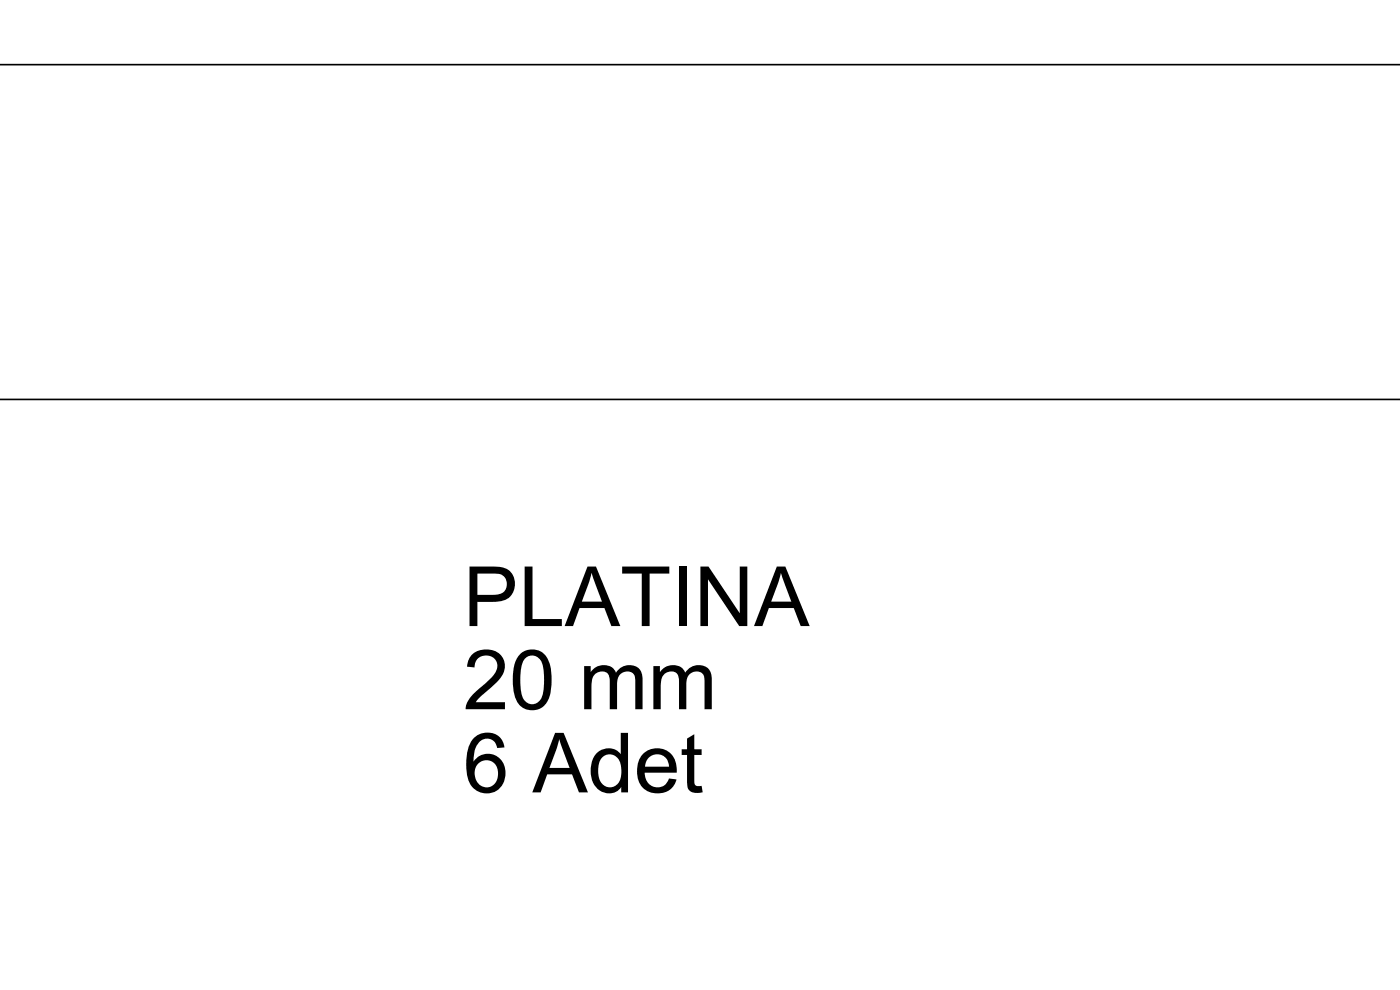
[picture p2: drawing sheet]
<svg xmlns="http://www.w3.org/2000/svg" width="297mm" height="210mm" viewBox="0 0 297 210" stroke-linecap="round" stroke-linejoin="round" font-family="sans-serif">
<defs><g id="words">
<g font-size="17.6">
<text x="98.2" y="132.8">PLATINA</text>
<text x="98.2" y="150.4">20 mm</text>
<text x="98.2" y="168.1">6 Adet</text>
</g>
</g></defs>
<path d="M0 13.7h297.1M-.1 84.7h297.2" fill="none" stroke="#000" stroke-width=".35"/>
<use href="#words"/>
</svg>
